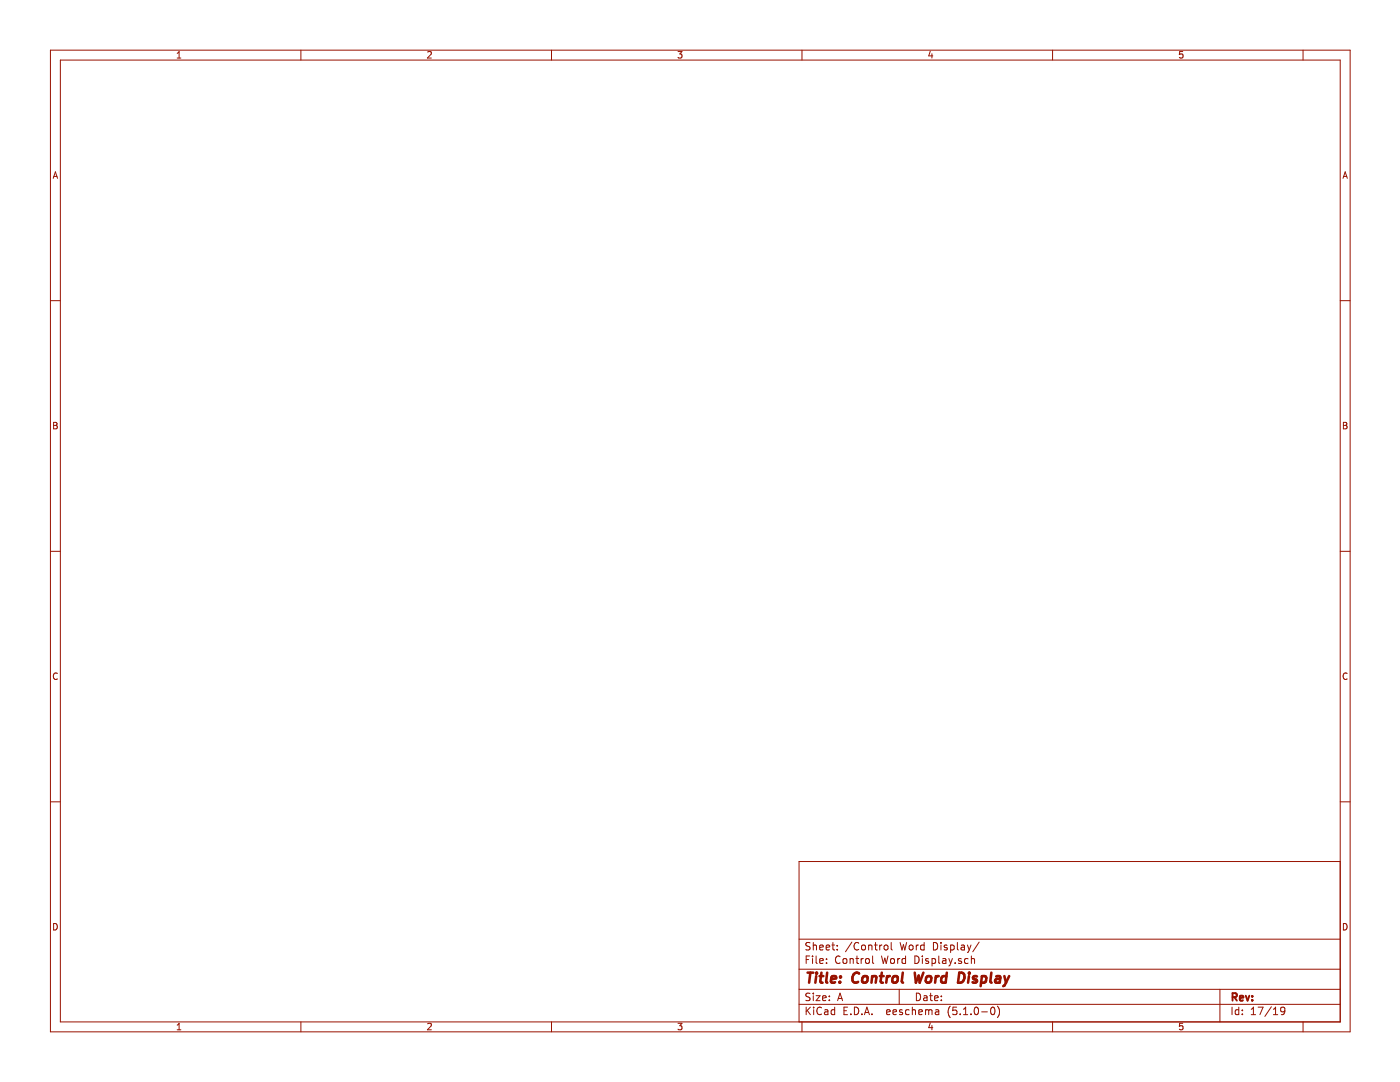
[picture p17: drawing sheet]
<svg xmlns="http://www.w3.org/2000/svg" width="279mm" height="216mm" viewBox="0 0 279 216" stroke-linecap="round" stroke-linejoin="round" font-family="sans-serif">
<g fill="none" stroke="#981200" stroke-width=".2">
<path d="M10.1 10h259.3v195.9h-259.3zM12 12h255.5v191.9h-255.5zM35.4 11.6h.7M35.4 10.6l.3-.3v1.3M60.1 10v2M85.3 10.4l.6-.1 .2 .3-.8 1h.8M110.1 10v2M135.3 10.3h.8l-.4 .5 .3 .1v.6l-.1 .1-.6-.1M160.1 10v2M185.7 10.2l-.4 1h.9M186 10.7v.9M210.1 10v2"/>
<path d="M236 10.3h-.6v.6l.2-.1h.4v.7l-.1 .1-.5-.1M260.1 10v2M10.6 35.6l.5-1.3 .4 1.3M10.7 35.2h.7M268 35.6l.5-1.3 .4 1.3M268.1 35.2h.7M10.1 60h1.9M267.5 60h1.9M10.7 84.3h.4l.3 .2-.3 .4 .3 .2-.2 .5h-.5zM10.7 84.9h.4M268.1 84.3h.4l.3 .2-.3 .4 .3 .2-.2 .5h-.5zM268.1 84.9h.4"/>
<path d="M10.1 110h1.9M267.5 110h1.9M11.4 134.4a.62 .62 0 0 0-.8 .4 .62 .62 0 0 0 .6 .8l.2-.1M268.8 134.4a.62 .62 0 0 0-.8 .4 .62 .62 0 0 0 .6 .8l.2-.1M10.1 160h1.9M267.5 160h1.9M267.5 171.9h-108v32M10.7 184.3a.65 .65 0 0 1 .7 .6 .65 .65 0 0 1-.7 .7zM159.5 197.4h108M159.5 193.4h108M159.5 187.4h108M160.9 191.5h.5"/>
<path d="M161.6 190.8h-.7v1.5M161.7 198.2h-.6l-.3 .3 .1 .3 .7 .3v.4l-.2 .2-.6-.1M161.7 188.1h-.6l-.3 .2 .1 .4 .7 .3v.4l-.2 .2-.6-.1M162.2 190.8v.1M162.2 191.3v1M162.3 188.1v1.5M162.3 198.2v.1M162.3 198.7v1M162.3 188.7l.2-.1h.4v1M162.9 198.7h.8l-.8 1h.8M162.9 190.8v1.2l.2 .3M163.6 191.8l.7-.2-.1-.3h-.4l-.2 .2 .1 .7h.5"/>
<path d="M163.6 189.1l.7-.2-.1-.3h-.4l-.2 .2 .1 .7h.5M164.2 199.2l.7-.2-.1-.2-.4-.1-.2 .2v.7h.6M164.9 189.1l.7-.2-.1-.3h-.4l-.2 .2 .1 .7h.5M165 192.1v.2M165 191.3v.2M165.5 198.8v.1M165.5 199.5v.2M166 188.6h.6M166.2 188.1v1.3l.4 .2M167.1 189.4v.2M167.1 188.6v.2M167.2 199.7l.4-1.5 .6 1.5"/>
<path d="M167.3 199.2h.7M167.6 190.9a.7 .7 0 0 0-.9 .5 .7 .7 0 0 0 .7 .9l.2-.2M168.3 191.4l.2-.1 .4 .1v.7l-.2 .2-.4-.2zM169.7 191.4l.2-.1h.3l.1 1M169.7 191.3v1M170 188l-1.3 1.9M170.8 191.3h.6M171 190.8v1.2l.4 .3M171.4 188.2a.71 .71 0 0 0-1 .5 .71 .71 0 0 0 .7 .9l.3-.2M171.9 191.3v1M172 188.7l.2-.1 .4 .1v.7l-.2 .2-.4-.2zM172.3 191.3l-.4 .2"/>
<path d="M172.8 191.4l.2-.1 .4 .1v.7l-.2 .2-.4-.2zM173.4 188.7v-.1a.37 .37 0 0 1 .6 .2v.8M173.4 188.6v1M174.1 190.8v1.2l.3 .3M174.5 188.6h.6M174.7 188.1v1.3l.4 .2M175.6 188.6v1M175.9 190.8l.4 1.5 .3-1.1 .3 1.1 .3-1.5M176 188.6l-.4 .2M176.5 188.7l.2-.1 .4 .1v.7l-.2 .2-.4-.2zM177.8 191.4l.2-.1 .4 .1v.7l-.2 .2-.4-.2zM177.9 188.1v1.3l.2 .2"/>
<path d="M179.2 191.3v1M179.5 197.4v3M179.6 191.3h-.3l-.1 .2M179.6 188.1l.4 1.5 .3-1.1 .3 1.1 .3-1.5M180.7 190.8v1.5M180.7 191.3h-.4l-.3 .2 .1 .6 .2 .2 .4-.1M181.6 188.6h.3l.3 .2v.5l-.3 .3-.3-.1-.2-.2zM182.6 190.8a.75 .75 0 0 1 .8 .7 .75 .75 0 0 1-.8 .8zM182.9 188.6v1M182.9 198.2a.75 .75 0 0 1 .8 .7 .75 .75 0 0 1-.8 .8zM183.3 188.6l-.4 .2M184.1 190.8v.1"/>
<path d="M184.1 191.3v1M184.4 198.8h.5l.1 .9M184.4 188.6h-.4l-.3 .2 .1 .6 .2 .2 .4-.1M184.4 188.1v1.5M185 199l-.5 .1-.2 .2 .2 .4 .5-.1M185.3 191.3h-.4l-.2 .2 .1 .2 .5 .1v.4h-.6M185.5 198.7h.6M185.7 198.2v1.3l.4 .2M186 191.3v1.5M186 191.3h.4l.3 .2-.1 .6-.2 .2-.4-.1M186.3 188.1a.75 .75 0 0 1 .8 .7 .75 .75 0 0 1-.8 .8zM186.5 199.2l.7-.2v-.2l-.5-.1-.2 .2 .1 .7h.6"/>
<path d="M187.4 190.8v1.2l.2 .3M187.8 188.1v.1M187.8 188.6v1M187.9 199.5v.2M187.9 198.8v.1M188.1 191.3h.6l.1 1M188.8 191.6l-.5 .1-.2 .2 .2 .4 .5-.1M189 188.6h-.4l-.2 .2 .1 .2 .5 .1v.4h-.6M189.4 191.3l.3 1M189.7 192.3l-.3 .5M189.7 188.6h.4l.3 .2v.6l-.3 .2-.4-.1M189.7 188.6v1.5"/>
<path d="M190.1 191.3l-.4 1M190.6 192.1v.2M191.1 188.1v1.3l.2 .2M191.9 191.3a.37 .37 0 0 0-.6 .2v.2l.6 .1v.2l-.2 .3-.4-.1M191.9 188.6h.5l.1 1M192.5 188.9l-.5 .1-.2 .2 .2 .4 .5-.1M193.1 188.6l.3 1M193.2 191.3h-.4l-.3 .2 .1 .6 .2 .2 .4-.1M193.4 189.6l-.3 .5M193.8 188.6l-.4 1M193.9 191.4v-.1a.37 .37 0 0 1 .6 .2v.8M193.9 190.8v1.5"/>
<path d="M195.4 188l-1.3 1.9M243.5 197.4v6.5M268.1 184.3a.65 .65 0 0 1 .7 .6 .65 .65 0 0 1-.7 .7zM35.4 204.5l.3-.3v1.3M35.4 205.5h.7M60.1 203.9v2M85.3 204.3l.6-.1 .2 .3-.8 1h.8M110.1 203.9v2M135.3 204.2h.8l-.4 .5 .3 .1v.6l-.1 .1-.6-.1M159.5 200.4h108M160.1 203.9v2M160.9 201v1.5"/>
<path d="M161.1 201.6l.6 .9M161.7 201l-.8 .8M162.4 201v.1M162.4 201.5v1M163.9 201.1a.59 .59 0 0 0-.7 0 .59 .59 0 0 0-.2 .7 .56 .56 0 0 0 .3 .6 .56 .56 0 0 0 .6-.1M164.6 201.5h.6v1M165.2 201.8l-.5 .1-.2 .2 .2 .4 .5-.1M166.6 201.5h-.5l-.2 .3v.5l.2 .2 .5-.1M166.6 201v1.5M168.4 201.7h.5M169.1 201h-.7v1.5h.7M169.8 202.3v.2"/>
<path d="M170.5 201a.76 .76 0 0 1 .9 .7 .76 .76 0 0 1-.9 .8zM172 202.3v.2M172.5 202.5l.5-1.5 .5 1.5M172.6 202h.8M174 202.3v.2M176.9 202l.8-.2-.1-.3h-.5l-.2 .2 .1 .7h.6M178.2 202l.7-.2v-.3h-.5l-.2 .2 .1 .7h.6M180.1 201.5h-.4l-.2 .2 .1 .2 .5 .1v.4h-.6M181.4 201.5h-.4l-.3 .3 .1 .5 .2 .2 .4-.1M182.1 201.6l.2-.1h.3l.1 1M182.1 201v1.5M183.4 202l.7-.2-.1-.3h-.4l-.2 .2v.7h.6"/>
<path d="M184.7 201.6l.4-.1 .2 .2M184.7 201.5v1M185.3 201.7a.36 .36 0 0 1 .4-.2 .36 .36 0 0 1 .3 .2v.8M185.3 201.7v.8M185.7 204.1l-.4 1h.9M186 204.6v.9M186.7 201.5h.6l.1 1M187.4 201.8l-.6 .1-.2 .2 .2 .4 .6-.1M189.6 200.8a1.71 1.71 0 0 0 0 2.2M190.9 201h-.7l-.1 .7 .3-.2 .5 .1 .1 .2-.1 .5-.2 .2-.6-.2M191.6 202.3v.2M192.3 202.5h.8"/>
<path d="M192.3 201.4l.4-.4v1.5M193.8 202.3v.2M194.6 201h.2a.8 .8 0 0 1 .5 .7 .8 .8 0 0 1-.5 .8 1 1 0 0 1-.2-1.5zM195.9 201.9h1.2M197.8 201.1l.2-.1a.8 .8 0 0 1 .6 .7 .8 .8 0 0 1-.6 .8l-.2-.2-.1-.4zM199.1 200.8a1.79 1.79 0 0 1 0 2.2M210.1 203.9v2M236 204.2h-.6v.6l.2-.1h.4v.7l-.1 .1-.5-.1M245.9 201v1.5M247.2 201.5h-.4l-.3 .3 .1 .6h.6M247.2 201v1.5M247.9 202.3v.2"/>
<path d="M247.9 201.5v.2M249.7 202.5h.9M249.7 201.4l.4-.4v1.5M251.1 201h1l-.7 1.5M253.7 200.9l-1.3 1.9M254.1 202.5h.9M254.1 201.4l.5-.4v1.5M256.4 201.6l-.3 .3-.4-.1-.1-.2v-.5l.5-.1 .3 .2v.9l-.4 .4h-.3M260.1 203.9v2"/>
</g>
<path d="M246 199l.7-.1 .1-.2v-.4l-.2-.1h-.6v1.5M246.3 199l.5 .7M247.4 199.2l.7-.2v-.2l-.5-.1-.2 .2 .1 .7h.6M248.6 198.7l.4 1 .3-1M249.9 199.5v.2M249.9 198.8v.1" fill="none" stroke="#981200" stroke-width=".38"/>
<g fill="none" stroke="#981200" stroke-width=".51">
<path d="M161.2 194.1h1.1M161.7 194.1l-.2 2M162.9 194.8l-.2 1.3M163 194.1l-.1 .2M163 194.1l.1 .1-.2 .1M163.6 194.8h.7M163.9 194.1l-.2 1.7 .1 .2 .4 .1M165.1 194.1l-.2 1.7 .2 .3M165.9 195.4l1-.2-.1-.4h-.8l-.2 1 .3 .3 .6-.1M167.6 195.9v.2M167.7 194.8l.1 .1-.1 .1M167.7 194.8v.2"/>
<path d="M171.5 194.3a.87 .87 0 0 0-1.1 0 .87 .87 0 0 0-.3 .9 .69 .69 0 0 0 .3 .8 .69 .69 0 0 0 .9-.1M172.2 194.9l.3-.1 .6 .1-.1 1a.53 .53 0 0 1-.6 .2 .53 .53 0 0 1-.4-.4zM174 194.9l.4-.1h.4v1.3M174.1 194.8l-.2 1.3M175.6 194.8h.8M176 194.1l-.3 1.7 .1 .2 .4 .1M177 194.8l-.1 1.3M177.6 194.8h-.4l-.2 .3M178.3 194.9l.3-.1 .5 .1-.1 1a.53 .53 0 0 1-.5 .2 .53 .53 0 0 1-.4-.4zM180.2 194.1l-.2 1.7 .2 .3M182.6 194.1l.2 2 .5-1.4 .2 1.4 .8-2M184.9 194.9l.1-.1a.53 .53 0 0 1 .9 .3l-.2 .8a.54 .54 0 0 1-.6 .2 .54 .54 0 0 1-.4-.4z"/>
<path d="M186.8 194.8l-.2 1.3M187.4 194.8a.5 .5 0 0 0-.7 .3M188.9 194.8h-.6l-.3 .1-.2 .8 .3 .4 .6-.1M189 194.1l-.3 2M191.4 194.1a.97 .97 0 0 1 1.1 .6 .97 .97 0 0 1-.3 1.1l-.5 .3h-.5zM193.4 194.8l-.2 1.3M193.5 194.1l-.1 .2M193.5 194.1l.1 .1-.2 .1M195 194.8a.49 .49 0 0 0-.8 .3l.2 .3 .5 .1 .1 .3-.4 .3-.5-.1M195.9 194.8h.6l.3 .1-.1 1a.69 .69 0 0 1-.9 .1M196 194.8l-.3 2M197.8 194.1l-.2 1.7 .3 .3"/>
<path d="M198.8 194.8h.8l-.1 1.3M199.6 195.2l-.7 .1a.4 .4 0 0 0-.3 .4 .4 .4 0 0 0 .2 .4l.7-.1M200.4 194.8l.4 1.3M200.8 196.1l-.3 .5-.3 .2M201.4 194.8l-.6 1.3"/>
</g>
</svg>
